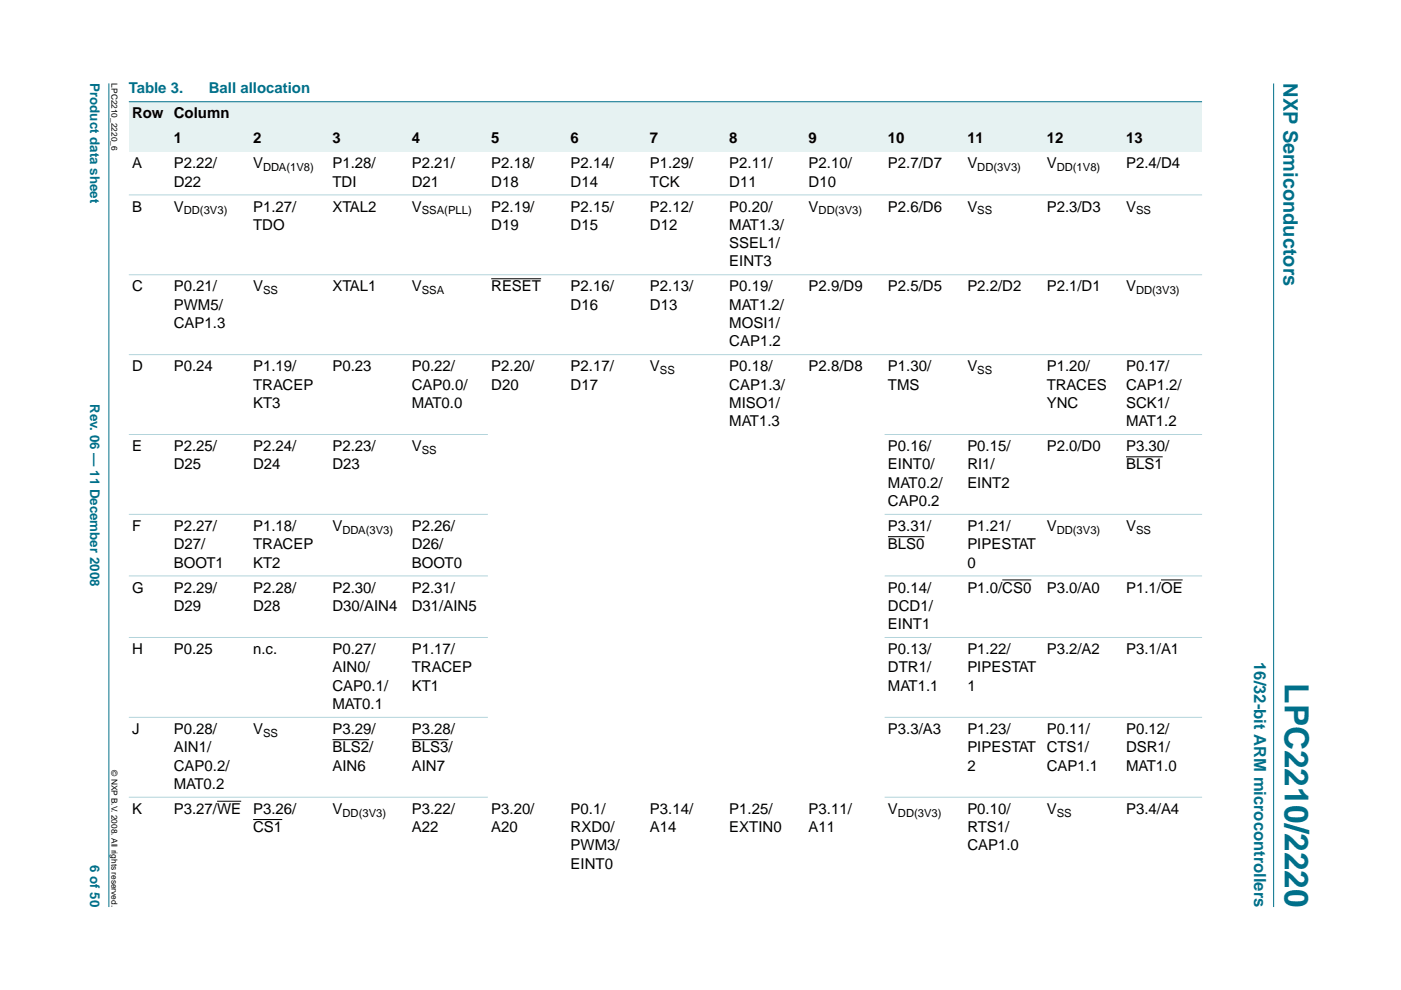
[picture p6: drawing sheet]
<svg xmlns="http://www.w3.org/2000/svg" width="297mm" height="210mm" viewBox="0 0 297 210" stroke-linecap="round" stroke-linejoin="round" font-family="sans-serif">
<defs><g id="words">
<text font-size="7.1" fill="#00708a" x="272.4" y="144.9" transform="rotate(90 272.4 144.9)">LPC2210/2220</text>
<text font-size="4.2" fill="#00708a" x="272.2" y="17.7" transform="rotate(90 272.2 17.7)">NXP Semiconductors</text>
<text font-size="3.5" fill="#00708a" x="265.9" y="140.4" transform="rotate(90 265.9 140.4)">16/32-bit ARM microcontrollers</text>
<g font-size="3.2" fill="#00708a">
<text x="27.3" y="19.8">Table 3.</text>
<text x="44.3" y="19.8">Ball allocation</text>
</g>
<g font-size="3.2">
<text x="28" y="25.1">Row</text>
<text x="36.8" y="25.1">Column</text>
<text x="28" y="35.7">A</text>
<text x="36.8" y="30.4">1</text>
<text x="36.8" y="35.7">P2.22/</text>
<text x="53.7" y="30.4">2</text>
<text x="53.7" y="35.7">V</text>
<text x="70.5" y="30.4">3</text>
<text x="70.5" y="35.7">P1.28/</text>
<text x="87.3" y="30.4">4</text>
<text x="87.3" y="35.7">P2.21/</text>
<text x="104.1" y="30.4">5</text>
<text x="104.1" y="35.7">P2.18/</text>
<text x="121" y="30.4">6</text>
<text x="121" y="35.7">P2.14/</text>
<text x="137.8" y="30.4">7</text>
<text x="137.8" y="35.7">P1.29/</text>
<text x="154.6" y="30.4">8</text>
<text x="154.6" y="35.7">P2.11/</text>
<text x="171.4" y="30.4">9</text>
<text x="171.4" y="35.7">P2.10/</text>
<text x="188.3" y="30.4">10</text>
<text x="188.3" y="35.7">P2.7/D7</text>
<text x="205.1" y="30.4">11</text>
<text x="205.1" y="35.7">V</text>
<text x="221.9" y="30.4">12</text>
<text x="221.9" y="35.7">V</text>
<text x="238.7" y="30.4">13</text>
<text x="238.7" y="35.7">P2.4/D4</text>
<text x="36.8" y="39.6">D22</text>
<text x="70.5" y="39.6">TDI</text>
<text x="87.3" y="39.6">D21</text>
<text x="104.1" y="39.6">D18</text>
<text x="121" y="39.6">D14</text>
<text x="137.8" y="39.6">TCK</text>
<text x="154.6" y="39.6">D11</text>
<text x="171.4" y="39.6">D10</text>
<text x="28" y="44.9">B</text>
<text x="36.8" y="44.9">V</text>
<text x="53.7" y="44.9">P1.27/</text>
<text x="70.5" y="44.9">XTAL2</text>
<text x="87.3" y="44.9">V</text>
<text x="104.1" y="44.9">P2.19/</text>
<text x="121" y="44.9">P2.15/</text>
<text x="137.8" y="44.9">P2.12/</text>
<text x="154.6" y="44.9">P0.20/</text>
<text x="171.4" y="44.9">V</text>
<text x="188.3" y="44.9">P2.6/D6</text>
<text x="205.1" y="44.9">V</text>
<text x="221.9" y="44.9">P2.3/D3</text>
<text x="238.7" y="44.9">V</text>
<text x="53.7" y="48.7">TDO</text>
<text x="104.1" y="48.7">D19</text>
<text x="121" y="48.7">D15</text>
<text x="137.8" y="48.7">D12</text>
<text x="154.6" y="48.7">MAT1.3/</text>
<text x="154.6" y="52.6">SSEL1/</text>
<text x="154.6" y="56.5">EINT3</text>
<text x="28" y="61.8">C</text>
<text x="36.8" y="65.7">PWM5/</text>
<text x="36.8" y="61.8">P0.21/</text>
<text x="53.7" y="61.8">V</text>
<text x="70.5" y="61.8">XTAL1</text>
<text x="87.3" y="61.8">V</text>
<text x="104.1" y="61.8">RESET</text>
<text x="121" y="61.8">P2.16/</text>
<text x="121" y="65.7">D16</text>
<text x="137.8" y="61.8">P2.13/</text>
<text x="137.8" y="65.7">D13</text>
<text x="154.6" y="61.8">P0.19/</text>
<text x="154.6" y="65.7">MAT1.2/</text>
<text x="171.4" y="61.8">P2.9/D9</text>
<text x="188.3" y="61.8">P2.5/D5</text>
<text x="205.1" y="61.8">P2.2/D2</text>
<text x="221.9" y="61.8">P2.1/D1</text>
<text x="238.7" y="61.8">V</text>
<text x="36.8" y="69.5">CAP1.3</text>
<text x="154.6" y="69.5">MOSI1/</text>
<text x="154.6" y="73.4">CAP1.2</text>
<text x="28" y="78.7">D</text>
<text x="36.8" y="78.7">P0.24</text>
<text x="53.7" y="82.6">TRACEP</text>
<text x="53.7" y="78.7">P1.19/</text>
<text x="70.5" y="78.7">P0.23</text>
<text x="87.3" y="82.6">CAP0.0/</text>
<text x="87.3" y="78.7">P0.22/</text>
<text x="104.1" y="78.7">P2.20/</text>
<text x="104.1" y="82.6">D20</text>
<text x="121" y="78.7">P2.17/</text>
<text x="121" y="82.6">D17</text>
<text x="137.8" y="78.7">V</text>
<text x="154.6" y="78.7">P0.18/</text>
<text x="154.6" y="82.6">CAP1.3/</text>
<text x="171.4" y="78.7">P2.8/D8</text>
<text x="188.3" y="82.6">TMS</text>
<text x="188.3" y="78.7">P1.30/</text>
<text x="205.1" y="78.7">V</text>
<text x="221.9" y="78.7">P1.20/</text>
<text x="221.9" y="82.6">TRACES</text>
<text x="238.7" y="78.7">P0.17/</text>
<text x="238.7" y="82.6">CAP1.2/</text>
<text x="53.7" y="86.5">KT3</text>
<text x="87.3" y="86.5">MAT0.0</text>
<text x="154.6" y="86.5">MISO1/</text>
<text x="221.9" y="86.5">YNC</text>
<text x="238.7" y="86.5">SCK1/</text>
<text x="28" y="95.7">E</text>
<text x="36.8" y="95.7">P2.25/</text>
<text x="53.7" y="95.7">P2.24/</text>
<text x="70.5" y="95.7">P2.23/</text>
<text x="87.3" y="95.7">V</text>
<text x="154.6" y="90.4">MAT1.3</text>
<text x="188.3" y="95.7">P0.16/</text>
<text x="205.1" y="95.7">P0.15/</text>
<text x="221.9" y="95.7">P2.0/D0</text>
<text x="238.7" y="90.4">MAT1.2</text>
<text x="238.7" y="95.7">P3.30/</text>
<text x="36.8" y="99.5">D25</text>
<text x="53.7" y="99.5">D24</text>
<text x="70.5" y="99.5">D23</text>
<text x="188.3" y="99.5">EINT0/</text>
<text x="205.1" y="99.5">RI1/</text>
<text x="238.7" y="99.5">BLS1</text>
<text x="188.3" y="103.4">MAT0.2/</text>
<text x="188.3" y="107.3">CAP0.2</text>
<text x="205.1" y="103.4">EINT2</text>
<text x="28" y="112.6">F</text>
<text x="36.8" y="112.6">P2.27/</text>
<text x="53.7" y="112.6">P1.18/</text>
<text x="70.5" y="112.6">V</text>
<text x="87.3" y="112.6">P2.26/</text>
<text x="188.3" y="112.6">P3.31/</text>
<text x="205.1" y="112.6">P1.21/</text>
<text x="221.9" y="112.6">V</text>
<text x="238.7" y="112.6">V</text>
<text x="36.8" y="116.5">D27/</text>
<text x="53.7" y="116.5">TRACEP</text>
<text x="87.3" y="116.5">D26/</text>
<text x="188.3" y="116.5">BLS0</text>
<text x="205.1" y="116.5">PIPESTAT</text>
<text x="28" y="125.6">G</text>
<text x="36.8" y="120.3">BOOT1</text>
<text x="36.8" y="125.6">P2.29/</text>
<text x="53.7" y="120.3">KT2</text>
<text x="53.7" y="125.6">P2.28/</text>
<text x="70.5" y="125.6">P2.30/</text>
<text x="87.3" y="120.3">BOOT0</text>
<text x="87.3" y="125.6">P2.31/</text>
<text x="188.3" y="125.6">P0.14/</text>
<text x="205.1" y="120.3">0</text>
<text x="205.1" y="125.6">P1.0/CS0</text>
<text x="221.9" y="125.6">P3.0/A0</text>
<text x="238.7" y="125.6">P1.1/OE</text>
<text x="36.8" y="129.5">D29</text>
<text x="53.7" y="129.5">D28</text>
<text x="70.5" y="129.5">D30/AIN4</text>
<text x="87.3" y="129.5">D31/AIN5</text>
<text x="188.3" y="129.5">DCD1/</text>
<text x="188.3" y="133.4">EINT1</text>
<text x="28" y="138.7">H</text>
<text x="36.8" y="138.7">P0.25</text>
<text x="53.7" y="138.7">n.c.</text>
<text x="70.5" y="142.6">AIN0/</text>
<text x="70.5" y="138.7">P0.27/</text>
<text x="87.3" y="138.7">P1.17/</text>
<text x="87.3" y="142.6">TRACEP</text>
<text x="188.3" y="138.7">P0.13/</text>
<text x="188.3" y="142.6">DTR1/</text>
<text x="205.1" y="138.7">P1.22/</text>
<text x="205.1" y="142.6">PIPESTAT</text>
<text x="221.9" y="138.7">P3.2/A2</text>
<text x="238.7" y="138.7">P3.1/A1</text>
<text x="70.5" y="146.5">CAP0.1/</text>
<text x="87.3" y="146.5">KT1</text>
<text x="188.3" y="146.5">MAT1.1</text>
<text x="205.1" y="146.5">1</text>
<text x="28" y="155.6">J</text>
<text x="36.8" y="155.6">P0.28/</text>
<text x="53.7" y="155.6">V</text>
<text x="70.5" y="155.6">P3.29/</text>
<text x="70.5" y="150.3">MAT0.1</text>
<text x="87.3" y="155.6">P3.28/</text>
<text x="188.3" y="155.6">P3.3/A3</text>
<text x="205.1" y="155.6">P1.23/</text>
<text x="221.9" y="155.6">P0.11/</text>
<text x="238.7" y="155.6">P0.12/</text>
<text x="36.8" y="159.5">AIN1/</text>
<text x="70.5" y="159.5">BLS2/</text>
<text x="87.3" y="159.5">BLS3/</text>
<text x="205.1" y="159.5">PIPESTAT</text>
<text x="221.9" y="159.5">CTS1/</text>
<text x="238.7" y="159.5">DSR1/</text>
<text x="36.8" y="163.4">CAP0.2/</text>
<text x="36.8" y="167.3">MAT0.2</text>
<text x="70.5" y="163.4">AIN6</text>
<text x="87.3" y="163.4">AIN7</text>
<text x="205.1" y="163.4">2</text>
<text x="221.9" y="163.4">CAP1.1</text>
<text x="238.7" y="163.4">MAT1.0</text>
<text x="28" y="172.6">K</text>
<text x="36.8" y="172.6">P3.27/WE</text>
<text x="53.7" y="172.6">P3.26/</text>
<text x="70.5" y="172.6">V</text>
<text x="87.3" y="172.6">P3.22/</text>
<text x="104.1" y="172.6">P3.20/</text>
<text x="121" y="172.6">P0.1/</text>
<text x="137.8" y="172.6">P3.14/</text>
<text x="154.6" y="172.6">P1.25/</text>
<text x="171.4" y="172.6">P3.11/</text>
<text x="188.3" y="172.6">V</text>
<text x="205.1" y="172.6">P0.10/</text>
<text x="221.9" y="172.6">V</text>
<text x="238.7" y="172.6">P3.4/A4</text>
<text x="53.7" y="176.4">CS1</text>
<text x="87.3" y="176.4">A22</text>
<text x="104.1" y="176.4">A20</text>
<text x="121" y="176.4">RXD0/</text>
<text x="137.8" y="176.4">A14</text>
<text x="154.6" y="176.4">EXTIN0</text>
<text x="171.4" y="176.4">A11</text>
<text x="205.1" y="176.4">RTS1/</text>
<text x="121" y="180.3">PWM3/</text>
<text x="121" y="184.2">EINT0</text>
<text x="205.1" y="180.3">CAP1.0</text>
</g>
<g font-size="2.8" fill="#00708a">
<text x="19.1" y="17.7" transform="rotate(90 19.1 17.7)">Product data sheet</text>
<text x="19.1" y="85.7" transform="rotate(90 19.1 85.7)">Rev. 06 — 11 December 2008</text>
<text x="19.1" y="183.4" transform="rotate(90 19.1 183.4)">6 of 50</text>
</g>
<g font-size="2.4">
<text x="55.8" y="36.3">DDA(1V8)</text>
<text x="207.2" y="36.3">DD(3V3)</text>
<text x="224" y="36.3">DD(1V8)</text>
<text x="39" y="45.4">DD(3V3)</text>
<text x="89.4" y="45.4">SSA(PLL)</text>
<text x="173.6" y="45.4">DD(3V3)</text>
<text x="207.2" y="45.4">SS</text>
<text x="240.9" y="45.4">SS</text>
<text x="55.8" y="62.4">SS</text>
<text x="89.4" y="62.4">SSA</text>
<text x="240.9" y="62.4">DD(3V3)</text>
<text x="139.9" y="79.3">SS</text>
<text x="207.2" y="79.3">SS</text>
<text x="89.4" y="96.2">SS</text>
<text x="72.6" y="113.2">DDA(3V3)</text>
<text x="224" y="113.2">DD(3V3)</text>
<text x="240.9" y="113.2">SS</text>
<text x="55.8" y="156.2">SS</text>
<text x="72.6" y="173.1">DD(3V3)</text>
<text x="190.4" y="173.1">DD(3V3)</text>
<text x="224" y="173.1">SS</text>
</g>
<g font-size="1.8">
<text x="23.7" y="17.7" transform="rotate(90 23.7 17.7)">LPC2210_2220_6</text>
<text x="23.7" y="163.3" transform="rotate(90 23.7 163.3)">© NXP B.V. 2008. All rights reserved.</text>
</g>
</g></defs>
<g fill="#00708a" stroke="#00708a" stroke-width=".21">
<path d="M23.1 17.7v174.6z"/>
<path d="M270 17.7v174.6z"/>
</g>
<g fill="#e6f2f2">
<path d="M27.3 21.6h8.8v10.6h-8.8z" fill-rule="evenodd"/>
<path d="M36.1 21.6h218.8v5.3h-218.8z" fill-rule="evenodd"/>
<path d="M36.1 26.9h16.9v5.3h-16.9z" fill-rule="evenodd"/>
<path d="M53 26.9h16.8v5.3h-16.8z" fill-rule="evenodd"/>
<path d="M69.8 26.9h16.8v5.3h-16.8z" fill-rule="evenodd"/>
<path d="M86.6 26.9h16.8v5.3h-16.8z" fill-rule="evenodd"/>
<path d="M103.4 26.9h16.9v5.3h-16.9z" fill-rule="evenodd"/>
<path d="M120.3 26.9h16.8v5.3h-16.8z" fill-rule="evenodd"/>
<path d="M137.1 26.9h16.8v5.3h-16.8z" fill-rule="evenodd"/>
<path d="M153.9 26.9h16.8v5.3h-16.8z" fill-rule="evenodd"/>
<path d="M170.7 26.9h16.9v5.3h-16.9z" fill-rule="evenodd"/>
<path d="M187.6 26.9h16.8v5.3h-16.8z" fill-rule="evenodd"/>
<path d="M204.4 26.9h16.8v5.3h-16.8z" fill-rule="evenodd"/>
<path d="M221.2 26.9h16.8v5.3h-16.8z" fill-rule="evenodd"/>
<path d="M238 26.9h16.9v5.3h-16.9z" fill-rule="evenodd"/>
</g>
<path d="M104.1 59.1h10.6M238.7 96.9h7.8M188.3 113.8h7.7M212.5 123h6.2M246.2 123h4.5M70.5 156.8h7.8M87.3 156.8h7.8M46 169.9h5.1M53.7 173.8h6.1" fill="none" stroke="#000" stroke-width=".21"/>
<path d="M27.3 21.6h227.6z" fill="#00708a" stroke="#00708a" stroke-width=".21"/>
<g fill="#b3d4db" stroke="#b3d4db" stroke-width=".21">
<path d="M27.3 41.3h227.6z"/>
<path d="M27.3 58.3h227.6z"/>
<path d="M27.3 75.2h227.6z"/>
<path d="M27.3 92.1h76.1z"/>
<path d="M187.6 92.1h67.3z"/>
<path d="M27.3 109.1h76.1z"/>
<path d="M187.6 109.1h67.3z"/>
<path d="M27.3 122.1h76.1z"/>
<path d="M187.6 122.1h67.3z"/>
<path d="M27.3 135.2h76.1z"/>
<path d="M187.6 135.2h67.3z"/>
<path d="M27.3 152.1h76.1z"/>
<path d="M187.6 152.1h67.3z"/>
<path d="M27.3 169h76.1z"/>
<path d="M187.6 169h67.3z"/>
</g>
<use href="#words"/>
</svg>
